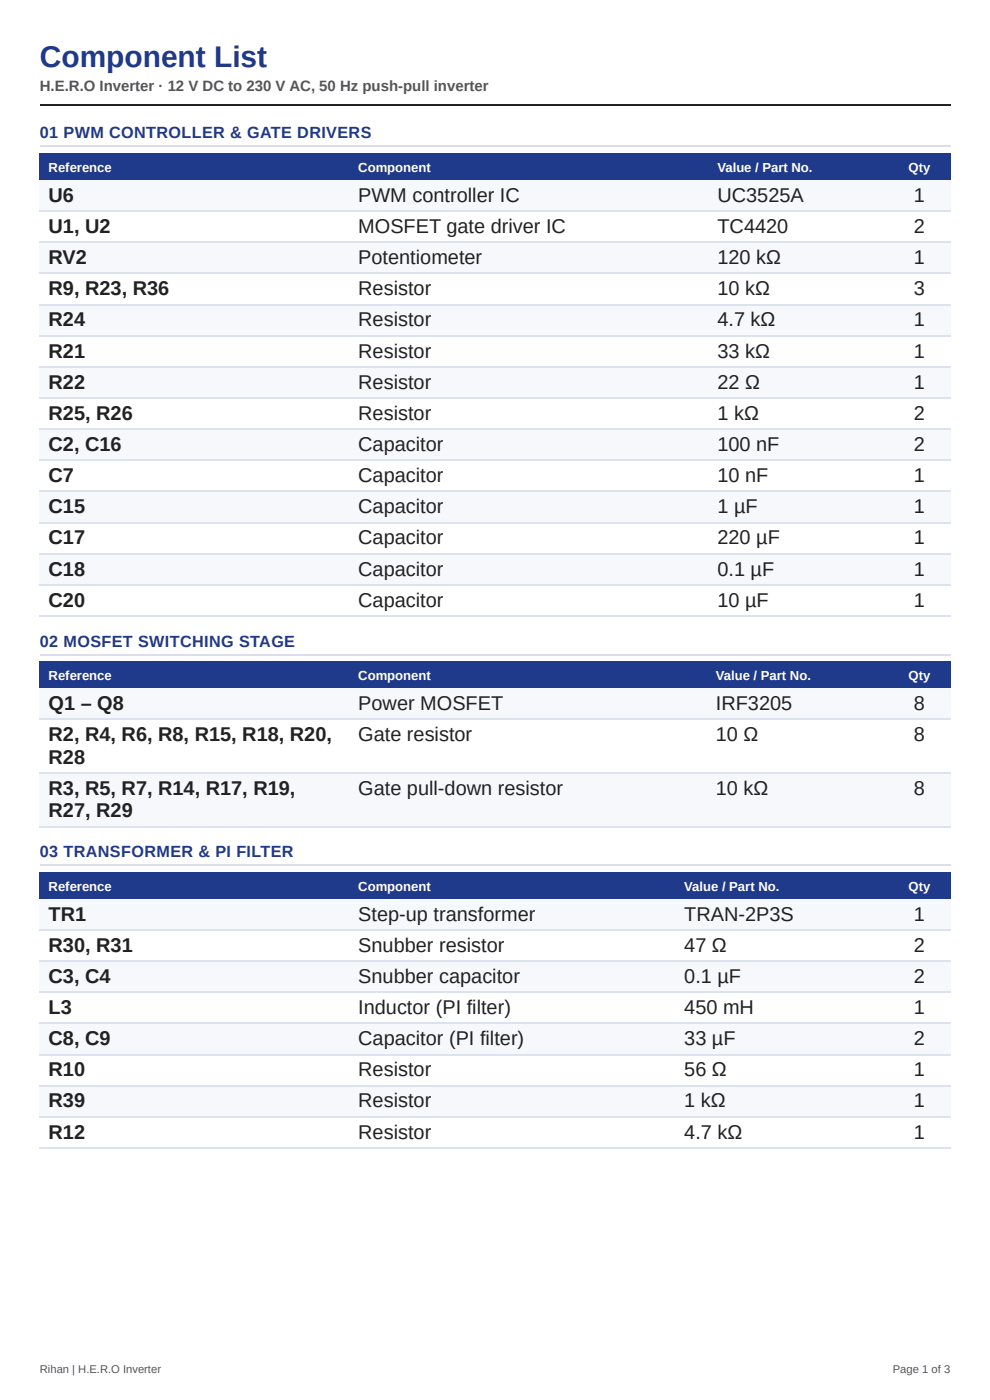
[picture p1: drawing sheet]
<svg xmlns="http://www.w3.org/2000/svg" width="210mm" height="297mm" viewBox="0 0 210 297" stroke-linecap="round" stroke-linejoin="round" font-family="sans-serif">
<defs><g id="words">
<text font-size="6.3" fill="#1f3a8a" x="8.5" y="14.3">Component List</text>
<g font-size="4.2" fill="#222">
<text x="10.3" y="42.9">U6</text>
<text x="76.1" y="42.9">PWM controller IC</text>
<text x="152.4" y="42.9">UC3525A</text>
<text x="194.1" y="42.9">1</text>
<text x="10.3" y="49.5">U1, U2</text>
<text x="76.1" y="49.5">MOSFET gate driver IC</text>
<text x="152.4" y="49.5">TC4420</text>
<text x="194.1" y="49.5">2</text>
<text x="10.3" y="56.1">RV2</text>
<text x="76.1" y="56.1">Potentiometer</text>
<text x="152.4" y="56.1">120 kΩ</text>
<text x="194.1" y="56.1">1</text>
<text x="10.3" y="62.7">R9, R23, R36</text>
<text x="76.1" y="62.7">Resistor</text>
<text x="152.4" y="62.7">10 kΩ</text>
<text x="194.1" y="62.7">3</text>
<text x="10.3" y="69.3">R24</text>
<text x="76.1" y="69.3">Resistor</text>
<text x="152.4" y="69.3">4.7 kΩ</text>
<text x="194.1" y="69.3">1</text>
<text x="10.3" y="75.9">R21</text>
<text x="76.1" y="75.9">Resistor</text>
<text x="152.4" y="75.9">33 kΩ</text>
<text x="194.1" y="75.9">1</text>
<text x="10.3" y="82.6">R22</text>
<text x="76.1" y="82.6">Resistor</text>
<text x="152.4" y="82.6">22 Ω</text>
<text x="194.1" y="82.6">1</text>
<text x="10.3" y="89.2">R25, R26</text>
<text x="76.1" y="89.2">Resistor</text>
<text x="152.4" y="89.2">1 kΩ</text>
<text x="194.1" y="89.2">2</text>
<text x="10.3" y="95.8">C2, C16</text>
<text x="76.1" y="95.8">Capacitor</text>
<text x="152.4" y="95.8">100 nF</text>
<text x="194.1" y="95.8">2</text>
<text x="10.3" y="102.4">C7</text>
<text x="76.1" y="102.4">Capacitor</text>
<text x="152.4" y="102.4">10 nF</text>
<text x="194.1" y="102.4">1</text>
<text x="10.3" y="109">C15</text>
<text x="76.1" y="109">Capacitor</text>
<text x="152.4" y="109">1 µF</text>
<text x="194.1" y="109">1</text>
<text x="10.3" y="115.6">C17</text>
<text x="76.1" y="115.6">Capacitor</text>
<text x="152.4" y="115.6">220 µF</text>
<text x="194.1" y="115.6">1</text>
<text x="10.3" y="122.2">C18</text>
<text x="76.1" y="122.2">Capacitor</text>
<text x="152.4" y="122.2">0.1 µF</text>
<text x="194.1" y="122.2">1</text>
<text x="10.3" y="128.9">C20</text>
<text x="76.1" y="128.9">Capacitor</text>
<text x="152.4" y="128.9">10 µF</text>
<text x="194.1" y="128.9">1</text>
<text x="10.3" y="150.8">Q1 – Q8</text>
<text x="76.1" y="150.8">Power MOSFET</text>
<text x="152" y="150.8">IRF3205</text>
<text x="194.1" y="150.8">8</text>
<text x="10.3" y="157.4">R2, R4, R6, R8, R15, R18, R20,</text>
<text x="76.1" y="157.4">Gate resistor</text>
<text x="152" y="157.4">10 Ω</text>
<text x="194.1" y="157.4">8</text>
<text x="10.3" y="162.2">R28</text>
<text x="10.3" y="168.8">R3, R5, R7, R14, R17, R19,</text>
<text x="10.3" y="173.6">R27, R29</text>
<text x="76.1" y="168.8">Gate pull-down resistor</text>
<text x="152" y="168.8">10 kΩ</text>
<text x="194.1" y="168.8">8</text>
<text x="10.3" y="195.5">TR1</text>
<text x="76.1" y="195.5">Step-up transformer</text>
<text x="145.3" y="195.5">TRAN-2P3S</text>
<text x="194.1" y="195.5">1</text>
<text x="10.3" y="202.1">R30, R31</text>
<text x="76.1" y="202.1">Snubber resistor</text>
<text x="145.3" y="202.1">47 Ω</text>
<text x="194.1" y="202.1">2</text>
<text x="10.3" y="208.8">C3, C4</text>
<text x="76.1" y="208.8">Snubber capacitor</text>
<text x="145.3" y="208.8">0.1 µF</text>
<text x="194.1" y="208.8">2</text>
<text x="10.3" y="215.4">L3</text>
<text x="76.1" y="215.4">Inductor (PI filter)</text>
<text x="145.3" y="215.4">450 mH</text>
<text x="194.1" y="215.4">1</text>
<text x="10.3" y="222">C8, C9</text>
<text x="76.1" y="222">Capacitor (PI filter)</text>
<text x="145.3" y="222">33 µF</text>
<text x="194.1" y="222">2</text>
<text x="10.3" y="228.6">R10</text>
<text x="76.1" y="228.6">Resistor</text>
<text x="145.3" y="228.6">56 Ω</text>
<text x="194.1" y="228.6">1</text>
<text x="10.3" y="235.2">R39</text>
<text x="76.1" y="235.2">Resistor</text>
<text x="145.3" y="235.2">1 kΩ</text>
<text x="194.1" y="235.2">1</text>
<text x="10.3" y="241.8">R12</text>
<text x="76.1" y="241.8">Resistor</text>
<text x="145.3" y="241.8">4.7 kΩ</text>
<text x="194.1" y="241.8">1</text>
</g>
<g font-size="3.4" fill="#1f3a8a">
<text x="8.5" y="29.4">01 PWM CONTROLLER &amp; GATE DRIVERS</text>
<text x="8.5" y="137.3">02 MOSFET SWITCHING STAGE</text>
<text x="8.5" y="182">03 TRANSFORMER &amp; PI FILTER</text>
</g>
<text font-size="3.2" fill="#555" x="8.5" y="19.3">H.E.R.O Inverter · 12 V DC to 230 V AC, 50 Hz push-pull inverter</text>
<g font-size="2.8" fill="#fff">
<text x="10.3" y="36.5">Reference</text>
<text x="76.1" y="36.5">Component</text>
<text x="152.4" y="36.5">Value / Part No.</text>
<text x="192.9" y="36.5">Qty</text>
<text x="10.3" y="144.5">Reference</text>
<text x="76.1" y="144.5">Component</text>
<text x="152" y="144.5">Value / Part No.</text>
<text x="192.9" y="144.5">Qty</text>
<text x="10.3" y="189.2">Reference</text>
<text x="76.1" y="189.2">Component</text>
<text x="145.3" y="189.2">Value / Part No.</text>
<text x="192.9" y="189.2">Qty</text>
</g>
<g font-size="2.4" fill="#555">
<text x="8.5" y="291.6">Rihan | H.E.R.O Inverter</text>
<text x="189.6" y="291.6">Page 1 of 3</text>
</g>
</g></defs>
<path d="M8.5 22.4h193.3" fill="none" stroke="#222" stroke-width=".26"/>
<path d="M8.5 31.1h193.3" fill="none" stroke="#dde" stroke-width=".26"/>
<g fill="#1f3a8a">
<path d="M8.5 32.5h65.8v5.9h-65.8z"/>
<path d="M74.3 32.5h76.2v5.9h-76.2z"/>
<path d="M150.5 32.5h38.1v5.9h-38.1z"/>
<path d="M188.6 32.5h13.2v5.9h-13.2z"/>
</g>
<g fill="#f6f8fc">
<path d="M8.5 38.4h65.8v6.6h-65.8z"/>
<path d="M74.3 38.4h76.2v6.6h-76.2z"/>
<path d="M150.5 38.4h38.1v6.6h-38.1z"/>
<path d="M188.6 38.4h13.2v6.6h-13.2z"/>
<path d="M8.5 51.6h65.8v6.6h-65.8z"/>
<path d="M74.3 51.6h76.2v6.6h-76.2z"/>
<path d="M150.5 51.6h38.1v6.6h-38.1z"/>
<path d="M188.6 51.6h13.2v6.6h-13.2z"/>
<path d="M8.5 64.8h65.8v6.6h-65.8z"/>
<path d="M74.3 64.8h76.2v6.6h-76.2z"/>
<path d="M150.5 64.8h38.1v6.6h-38.1z"/>
<path d="M188.6 64.8h13.2v6.6h-13.2z"/>
<path d="M8.5 78.1h65.8v6.6h-65.8z"/>
<path d="M74.3 78.1h76.2v6.6h-76.2z"/>
<path d="M150.5 78.1h38.1v6.6h-38.1z"/>
<path d="M188.6 78.1h13.2v6.6h-13.2z"/>
<path d="M8.5 91.3h65.8v6.6h-65.8z"/>
<path d="M74.3 91.3h76.2v6.6h-76.2z"/>
<path d="M150.5 91.3h38.1v6.6h-38.1z"/>
<path d="M188.6 91.3h13.2v6.6h-13.2z"/>
<path d="M8.5 104.5h65.8v6.6h-65.8z"/>
<path d="M74.3 104.5h76.2v6.6h-76.2z"/>
<path d="M150.5 104.5h38.1v6.6h-38.1z"/>
<path d="M188.6 104.5h13.2v6.6h-13.2z"/>
<path d="M8.5 117.7h65.8v6.7h-65.8z"/>
<path d="M74.3 117.7h76.2v6.7h-76.2z"/>
<path d="M150.5 117.7h38.1v6.7h-38.1z"/>
<path d="M188.6 117.7h13.2v6.7h-13.2z"/>
</g>
<g fill="none" stroke="#dde3ee" stroke-width=".26">
<path d="M8.5 44.8h193.3M8.5 51.5h193.3M8.5 58.1h193.3M8.5 64.7h193.3M8.5 71.3h193.3M8.5 77.9h193.3M8.5 84.5h193.3M8.5 91.1h193.3M8.5 97.8h193.3M8.5 104.4h193.3M8.5 111h193.3M8.5 117.6h193.3"/>
<path d="M8.5 124.2h193.3M8.5 130.8h193.3"/>
</g>
<path d="M8.5 139h193.3" fill="none" stroke="#dde" stroke-width=".26"/>
<g fill="#1f3a8a">
<path d="M8.5 140.5h65.8v5.8h-65.8z"/>
<path d="M74.3 140.5h76v5.8h-76z"/>
<path d="M150.3 140.5h38.3v5.8h-38.3z"/>
<path d="M188.6 140.5h13.2v5.8h-13.2z"/>
</g>
<g fill="#f6f8fc">
<path d="M8.5 146.3h65.8v6.6h-65.8z"/>
<path d="M74.3 146.3h76v6.6h-76z"/>
<path d="M150.3 146.3h38.3v6.6h-38.3z"/>
<path d="M188.6 146.3h13.2v6.6h-13.2z"/>
<path d="M8.5 164.3h65.8v11.4h-65.8z"/>
<path d="M74.3 164.3h76v11.4h-76z"/>
<path d="M150.3 164.3h38.3v11.4h-38.3z"/>
<path d="M188.6 164.3h13.2v11.4h-13.2z"/>
</g>
<path d="M8.5 152.8h193.3M8.5 164.2h193.3M8.5 175.6h193.3" fill="none" stroke="#dde3ee" stroke-width=".26"/>
<path d="M8.5 183.8h193.3" fill="none" stroke="#dde" stroke-width=".26"/>
<g fill="#1f3a8a">
<path d="M8.5 185.2h65.8v5.8h-65.8z"/>
<path d="M74.3 185.2h69.1v5.8h-69.1z"/>
<path d="M143.4 185.2h45.2v5.8h-45.2z"/>
<path d="M188.6 185.2h13.2v5.8h-13.2z"/>
</g>
<g fill="#f6f8fc">
<path d="M8.5 191h65.8v6.6h-65.8z"/>
<path d="M74.3 191h69.1v6.6h-69.1z"/>
<path d="M143.4 191h45.2v6.6h-45.2z"/>
<path d="M188.6 191h13.2v6.6h-13.2z"/>
<path d="M8.5 204.3h65.8v6.6h-65.8z"/>
<path d="M74.3 204.3h69.1v6.6h-69.1z"/>
<path d="M143.4 204.3h45.2v6.6h-45.2z"/>
<path d="M188.6 204.3h13.2v6.6h-13.2z"/>
<path d="M8.5 217.5h65.8v6.6h-65.8z"/>
<path d="M74.3 217.5h69.1v6.6h-69.1z"/>
<path d="M143.4 217.5h45.2v6.6h-45.2z"/>
<path d="M188.6 217.5h13.2v6.6h-13.2z"/>
<path d="M8.5 230.7h65.8v6.6h-65.8z"/>
<path d="M74.3 230.7h69.1v6.6h-69.1z"/>
<path d="M143.4 230.7h45.2v6.6h-45.2z"/>
<path d="M188.6 230.7h13.2v6.6h-13.2z"/>
</g>
<path d="M8.5 197.5h193.3M8.5 204.1h193.3M8.5 210.7h193.3M8.5 217.4h193.3M8.5 224h193.3M8.5 230.6h193.3M8.5 237.2h193.3M8.5 243.8h193.3" fill="none" stroke="#dde3ee" stroke-width=".26"/>
<use href="#words"/>
</svg>
